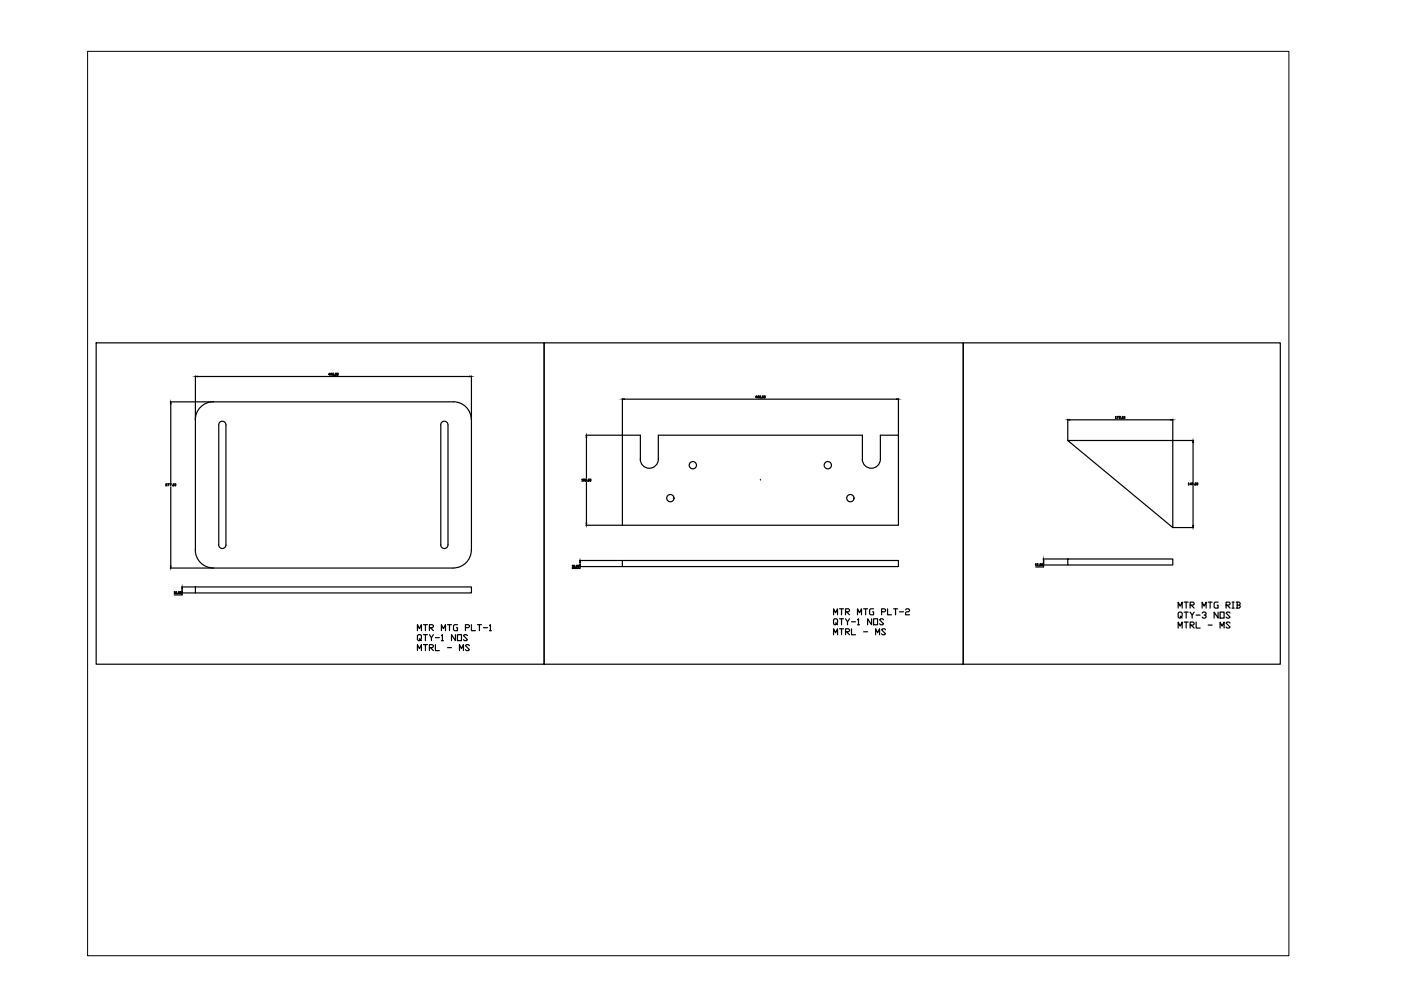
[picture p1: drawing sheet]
<svg xmlns="http://www.w3.org/2000/svg" width="297mm" height="210mm" viewBox="0 0 297 210" stroke-linecap="round" stroke-linejoin="round" font-family="sans-serif">
<!-- layer: 0 -->
<g fill="none" stroke="#000" stroke-width=".25">
<path d="M20.4 72.7h95v68.1h-95zM41.4 79.7v36.9M41.9 79.8h57.6M69.9 79.4h-.3l.3-.3v.5M70.3 79.1l-.2 .2v.2l.2 .1v-.3h-.2M70.5 79.2h.3l-.1 .4-.2-.1zM71 79.5l-.1 .1M71.2 79.1l.2 .1-.1 .4-.2-.1zM71.6 79.1l.1 .1v.4l-.2-.1zM100 79.7v36.9M115.4 72.7h88.8v68.1h-88.8zM204.2 72.7h67.2v68.1h-67.2z"/>
<path d="M36.1 85.2h60M36.2 85.6v16.8M45.2 85.2a3.8 3.8 0 0 0-3.8 3.8M46.6 89.5a.77 .77 0 0 1 .8-.1 .77 .77 0 0 1 .5 .7v25.4a.76 .76 0 0 1-.7 .8 .76 .76 0 0 1-.8-.8v-25.4zM93.7 89.5a.77 .77 0 0 1 .8-.1 .77 .77 0 0 1 .5 .7v25.4a.76 .76 0 0 1-.8 .8 .76 .76 0 0 1-.7-.8l-.1-25.4zM96.1 85.2a3.8 3.8 0 0 1 3.8 3.8M124.2 92.3h11.6l-.1 5.1a1.92 1.92 0 0 0 2 1.9 1.92 1.92 0 0 0 1.9-1.9v-5.1h43.2v5.1M124.3 92.7v8.7M132 84.5v26.9h58.5v-19.1h-3.8v5.1a1.92 1.92 0 0 1-2 1.9 1.92 1.92 0 0 1-1.9-1.9M132.4 84.6h57.7M160.5 84.2h-.3l.2-.3v.5M160.9 83.9l-.3 .2v.2h.3l-.3-.2"/>
<path d="M161.1 84h.2l-.1 .4-.1-.1zM161.5 84.3l-.1 .1M161.7 83.9l.2 .1-.1 .4-.1-.1zM162.1 83.9l.1 .1v.4l-.2-.1zM190.5 84.5v7.8M226.4 93.4h22.3v18.5zM226.4 88.9v4.5M226.8 89h21.4M236.5 88.4l.1-.1v.4M236.5 88.7h.2M236.8 88.3h.3l-.2 .4M237.5 88.3h-.3v.1l.3 .1v.2h-.3"/>
<path d="M237.8 88.7l-.1 .1M238 88.3l.1 .1v.3h-.2zM238.3 88.4h.2l-.1 .3h-.1zM248.7 88.9v4.5h4.4M252.9 93.8v8.4M35.1 102.6h.3l-.3 .3v.1h.3M35.6 102.6h.3l-.2 .4M36 102.6h.3l-.2 .4M36.2 103.3v16.7M36.5 102.9v.2M36.7 102.6h.2l-.1 .4-.1-.1zM37.1 102.6h.2l-.1 .4-.1-.1z"/>
<path d="M41.4 116.6a3.8 3.8 0 0 0 3.8 3.8M99.9 116.6a3.8 3.8 0 0 1-3.8 3.8M121.3 119.9l.1 .4M121.6 119.9h.2v.4l-.2-.1zM122.2 119.9h.2v.4l-.2-.1zM122.6 119.8l.2 .1-.1 .4-.1-.1zM122.9 118.8h9.1M123 119.3v.4M123.4 101.6l.1 .4M123.4 102h.1M124 101.6h-.3v.1l.3 .1-.1 .2-.2-.1M124.1 101.6h.2v.4l-.2-.1z"/>
<path d="M124.2 111.4h7.8M124.3 102.3v8.6M124.6 101.9l-.1 .2M124.7 101.6h.2l-.1 .4-.1-.1zM125.1 101.6h.2l-.1 .4-.1-.1zM132 118.8h58.5v1.3h-58.5zM219.6 119.6l.1 .3M219.6 119.9h.1M219.9 119.5l.2 .1-.1 .3h-.1zM220.3 119.9l-.1 .1M220.5 119.5l.2 .1-.1 .3h-.1zM220.8 119.6h.3l-.1 .3h-.2z"/>
<path d="M221.1 118.5h5.3M221.1 119.8h5.3M221.3 119.8v.4h-1.7M221.3 118.9v.5M226.4 118.5h22.3v1.3h-22.3zM248.7 111.9h4.4M252 102.4v.4M252 102.8h.1M252.5 102.7h-.2l.2-.3v.4M252.9 103.1v8.3M253 102.4h-.3v.1l.3 .1-.1 .2-.2-.1M253.2 102.7l-.1 .2"/>
<path d="M253.4 102.4h.2l-.1 .4-.1-.1zM253.7 102.4h.3l-.1 .4-.2-.1zM36.1 120.4h60M36.9 125.5l.1 .4M36.9 125.9h.2M37.3 125.4l.2 .1-.1 .4-.2-.1zM37.7 125.8l-.1 .1M37.9 125.4l.1 .1v.4l-.2-.1zM38.3 125.4l.1 .1-.1 .4-.1-.1zM38.5 124.4h2.9M38.5 125.7h2.9M38.6 125.7v.4h-1.7"/>
<path d="M38.6 124.9v.4M41.4 124.4h58.6v1.3h-58.6zM88.5 133.7v-1.3l.4 .9 .5-.9v1.3M88.5 138v-1.3l.4 .8 .5-.8v1.3M88.9 135.4l.2 .2-.4 .2-.2-.2v-.8l.2-.2h.4l.3 .2v.6l-.3 .2 .3 .2M89.8 132.4h.8M89.8 134.6h.8M89.8 136.7h.8M90.2 132.4v1.3M90.2 134.6v1.2M90.2 136.7v1.3M91 133.1h.7l.2-.4-.2-.3h-.7v1.3"/>
<path d="M91 134.6l.5 .6v.6M91 137.3h.7l.2-.4-.2-.2h-.7v1.3M91.3 133.1l.6 .6M91.3 137.3l.6 .7M91.9 134.6l-.4 .6M92.3 136.7v1.3h.9M92.3 135.2h.9M93.6 133.7v-1.3l.4 .9 .5-.9v1.3M93.6 134.8l.2-.2v1.2M93.6 135.8h.4M94.9 132.4h.8M94.9 137.3h.8"/>
<path d="M95.3 132.4v1.3M96.6 134.6v1.2l-.9-1.2v1.2M97 132.4h-.6l-.3 .3v.8l.3 .2h.6v-.6h-.2M97 134.6h.8v1.2h-.8zM97.4 138v-1.3l.4 .8 .5-.8v1.3M98.7 133.1h.6l.2-.4-.2-.3h-.6v1.3M99.1 134.8l-.2-.2h-.4l-.2 .2 .8 .8-.2 .2h-.4l-.2-.2M99.5 136.9l-.2-.2h-.4l-.2 .2 .8 .8-.2 .3h-.4l-.2-.3M100 132.4v1.3h.8M101.2 132.4h.9M101.6 132.4v1.3M102.5 133.1h.8"/>
<path d="M103.8 132.7l.2-.3v1.3M103.8 133.7h.4M121.3 120.3h.2M122.1 120.2l-.1 .1M122.9 120.1h9.1M123 120.1v.4h-1.7M176.7 130.4v-1.3l.5 .8 .4-.8v1.3M176.7 134.6v-1.3l.5 .9 .4-.9v1.3M177.2 132l.2 .3-.2 .2-.5-.2v-.9l.2-.2h.5l.2 .2v.6l-.2 .3 .2 .2M178 129.1h.8M178 131.2h.8M178 133.3h.8"/>
<path d="M178.4 129.1v1.3M178.4 131.2v1.3M178.4 133.3v1.3M179.3 129.7h.6l.2-.4-.2-.2h-.6v1.3M179.3 131.2l.4 .6v.7M179.3 133.9h.6l.2-.4-.2-.2h-.6v1.3M179.5 129.7l.6 .7M179.5 133.9l.6 .7M180.1 131.2l-.4 .6M180.5 133.3v1.3h.9M180.5 131.8h.9M181.8 130.4v-1.3l.4 .8 .5-.8v1.3"/>
<path d="M181.8 131.4l.2-.2v1.3M181.8 132.5h.4M183.1 129.1h.8M183.1 133.9h.8M183.5 129.1v1.3M184.8 131.2v1.3l-.9-1.3v1.3M185.2 129.1h-.6l-.2 .2v.8l.2 .3h.6v-.7h-.2M185.2 131.2h.9v1.3h-.9zM185.6 134.6v-1.3l.5 .9 .4-.9v1.3M186.9 129.7h.6l.3-.4-.3-.2h-.6v1.3M187.3 131.4l-.2-.2h-.4l-.2 .2 .8 .9-.2 .2h-.4l-.2-.2M187.8 133.5l-.3-.2h-.4l-.2 .2 .9 .9-.3 .2h-.4l-.2-.2"/>
<path d="M188.2 129.1v1.3h.8M189.4 129.1h.9M189.9 129.1v1.3M190.7 129.7h.9M192 129.3l.2-.2h.4l.2 .2-.2 .4h-.4l-.2 .2v.5h.8M249.8 128.9v-1.2l.4 .8 .4-.8v1.2M249.8 133.2v-1.3l.4 .8 .4-.8v1.3M250.2 130.6l.2 .2-.4 .2-.2-.2v-.8l.2-.2h.4l.2 .2v.6l-.2 .2 .2 .2M251.1 127.7h.8M251.1 129.8h.8M251.1 131.9h.8M251.5 127.7v1.2"/>
<path d="M251.5 129.8v1.2M251.5 131.9v1.3M252.3 128.3h.7l.2-.4-.2-.2h-.7v1.2M252.3 129.8l.5 .6v.6M252.3 132.5h.7l.2-.4-.2-.2h-.7v1.3M252.5 128.3l.7 .6M252.5 132.5l.7 .7M253.2 129.8l-.4 .6M253.6 131.9v1.3h.9M253.6 130.4h.9M254.9 128.9v-1.2l.4 .8 .4-.8v1.2M254.9 130l.2-.2h.4l.2 .4-.4 .2"/>
<path d="M255.5 130.4l.2 .2-.2 .4h-.4l-.2-.2M256.1 127.7h.9M256.1 132.5h.9M256.6 127.7v1.2M258.3 127.7h-.7l-.2 .2v.8l.2 .2h.7v-.6h-.3M258.3 129.8v1.2l-.9-1.2v1.2M258.7 129.8h.8v1.2h-.8zM258.7 133.2v-1.3l.4 .8 .4-.8v1.3M260 128.3h.6l.2-.4-.2-.2h-.6v1.2M260.2 128.3l.6 .6M260.8 130l-.2-.2h-.4l-.2 .2 .8 .8-.2 .2h-.4l-.2-.2M260.8 132.1l-.2-.2h-.4l-.2 .2 .8 .9-.2 .2h-.4l-.2-.2"/>
<path d="M261.2 127.7h.5M261.2 128.9h.5M261.4 127.7v1.2M262.1 127.7h.6l.2 .2-.2 .4M262.3 128.3h.4l.2 .4-.2 .2h-.6M262.3 127.7v1.2"/>
<circle cx="146.9" cy="98.6" r=".77"/>
<circle cx="175.5" cy="98.6" r=".77"/>
<circle cx="142.1" cy="105.6" r=".77"/>
<circle cx="180.3" cy="105.6" r=".77"/>
</g>
<path d="M18.6 10.9h254.7v191.7h-254.7zM161.2 101.8h.1" fill="none" stroke="#000" stroke-width=".21"/>
<g fill="#000" stroke="#000" stroke-width=".21">
<path d="M41.4 79.8h.5v.1zM99.5 79.8h.5l-.5 .1zM36.2 85.2l.1 .4h-.2zM124.3 92.3l.1 .4h-.1zM132 84.6h.4v.1zM190.1 84.6h.4l-.4 .1zM226.4 89l.4-.1v.2zM248.2 88.9l.5 .1-.5 .1zM252.9 93.4l.1 .4h-.1zM123 118.8l.1 .5h-.2zM122.9 119.7h.2l-.1 .4zM124.3 110.9h.1l-.1 .5z"/>
<path d="M221.3 118.5v.4h-.1zM221.2 119.4h.1v.4zM252.9 111.4h.1l-.1 .5zM36.1 120h.2l-.1 .4zM38.6 124.4l.1 .5h-.1zM38.6 125.3h.1l-.1 .4z"/>
</g>
</svg>
